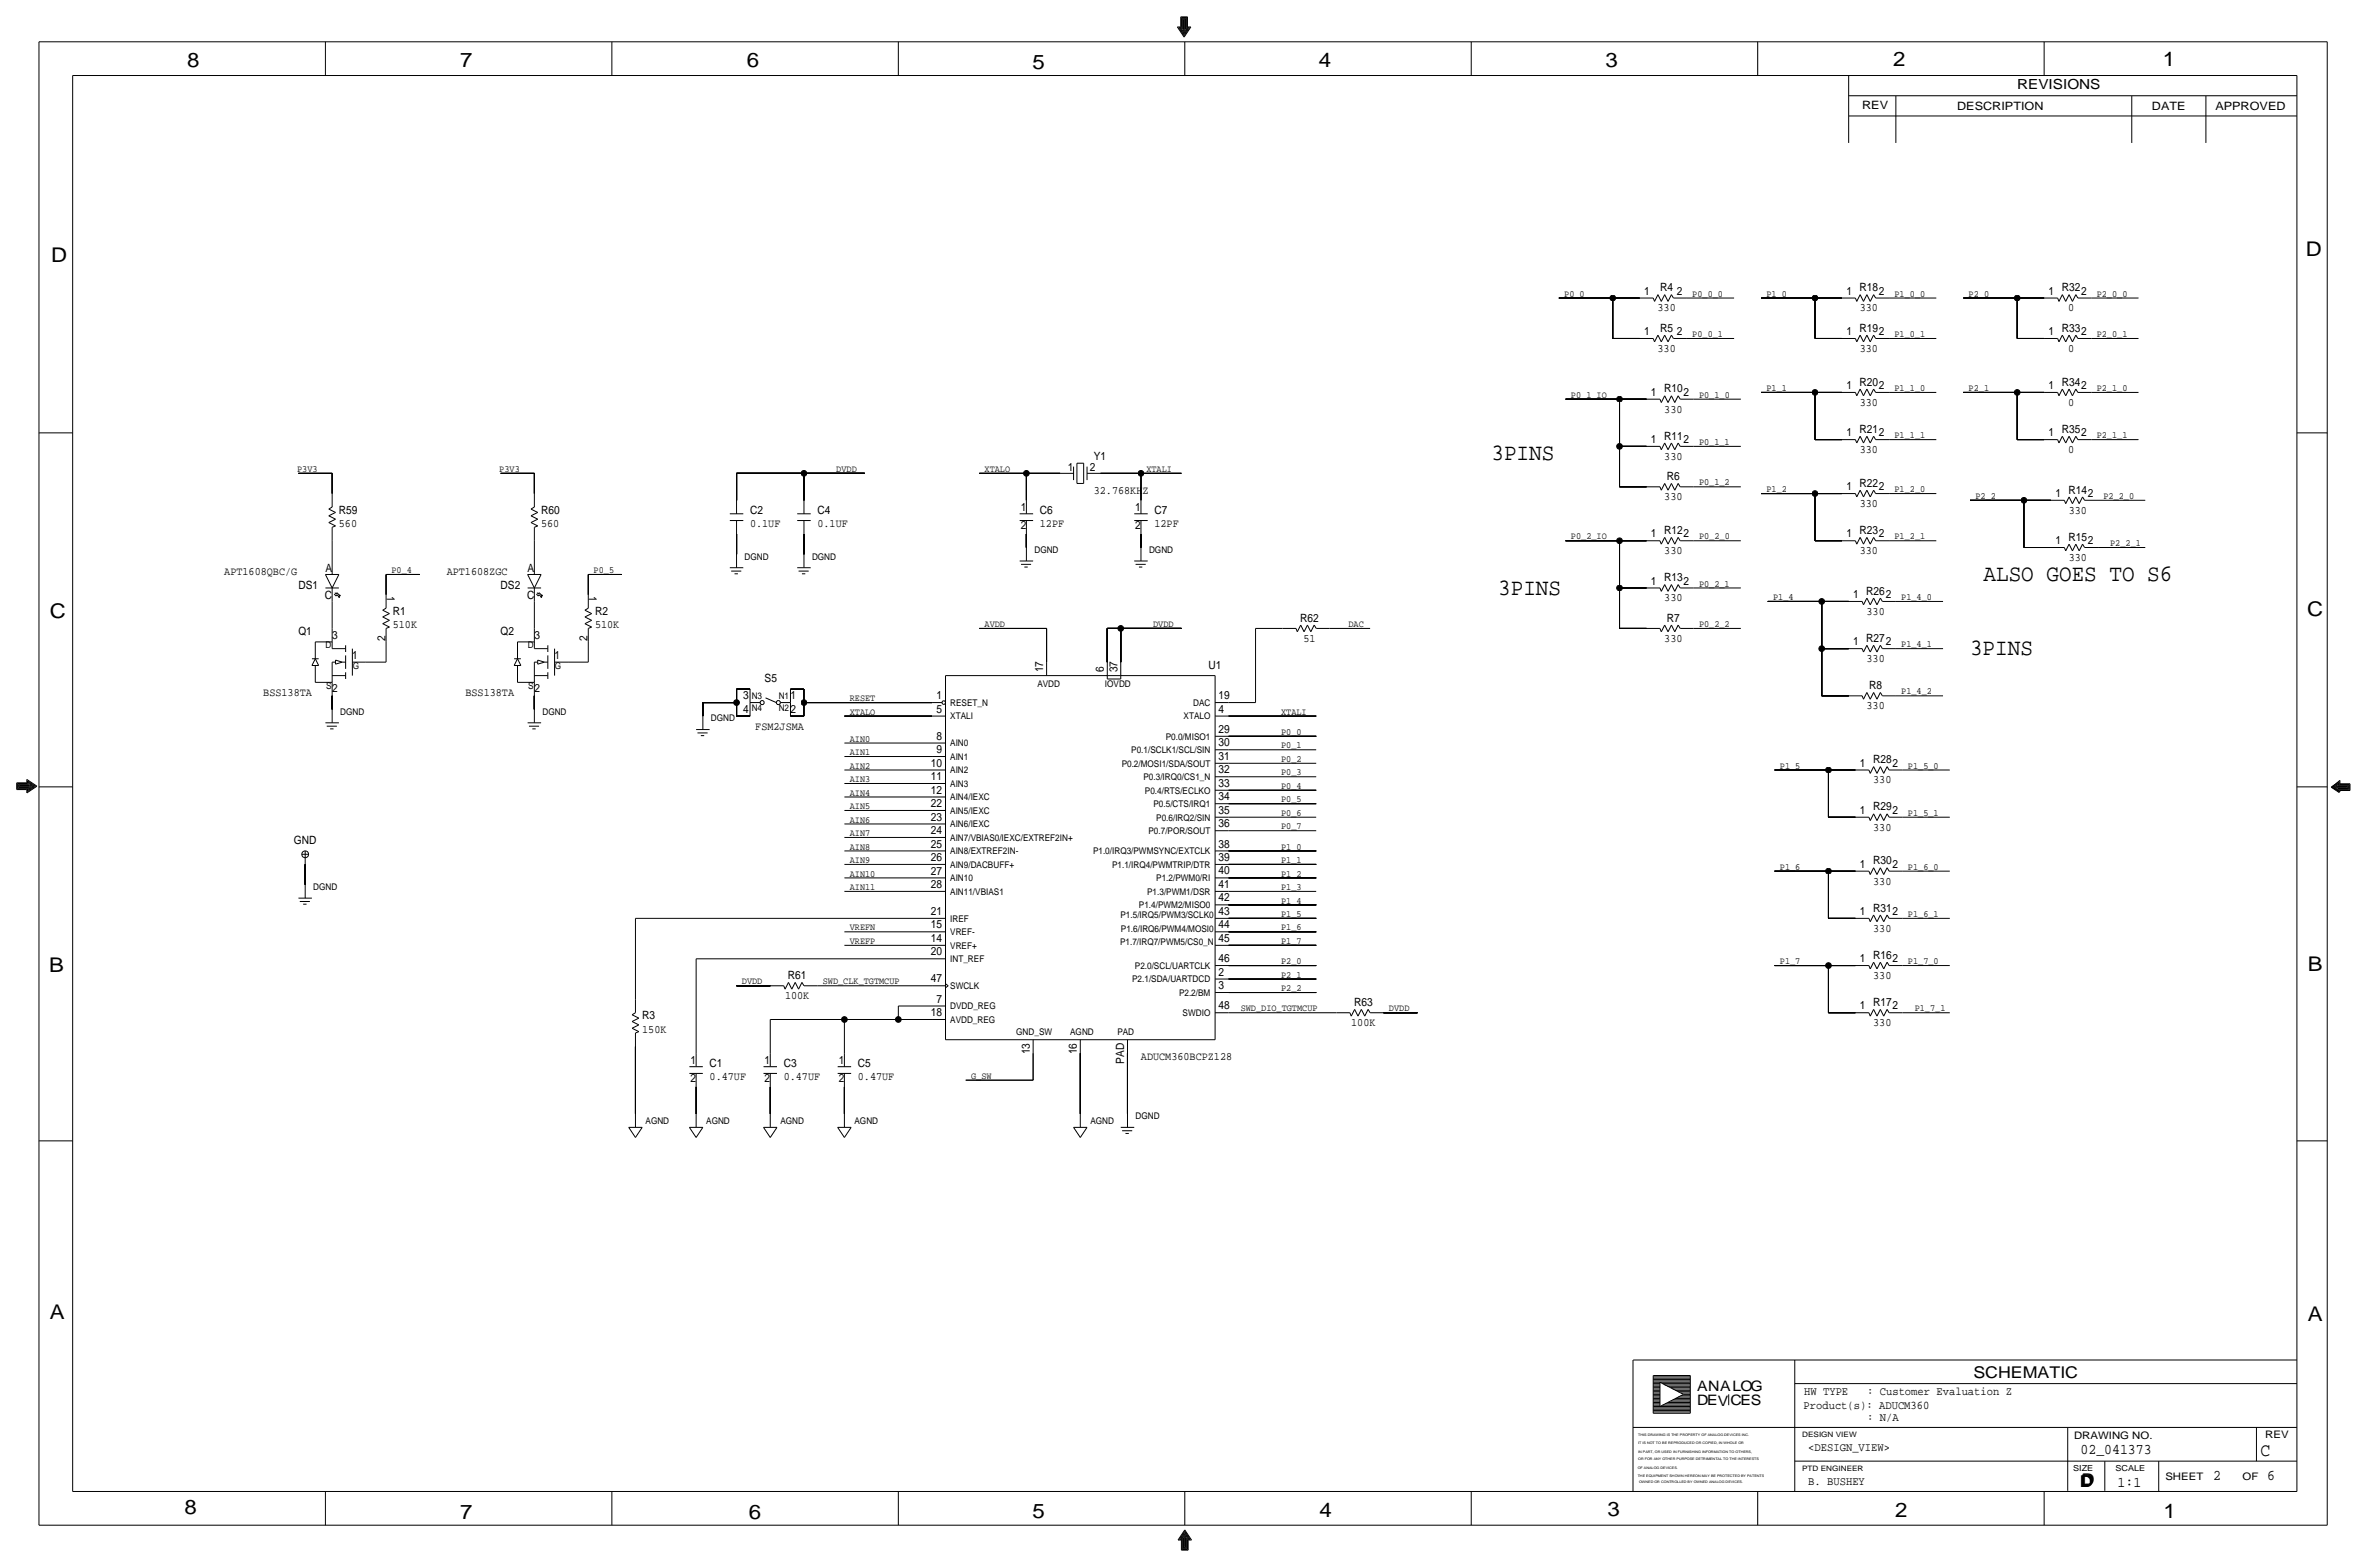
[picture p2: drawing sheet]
<svg xmlns="http://www.w3.org/2000/svg" width="892mm" height="590mm" viewBox="0 0 892 590" stroke-linecap="round" stroke-linejoin="round" font-family="sans-serif">
<defs><g id="words">
<g font-size="8.9">
<text x="562.1" y="173.2">3PINS</text>
<text x="747.5" y="219">ALSO GOES TO S6</text>
<text x="564.6" y="224">3PINS</text>
<text x="742.4" y="246.9">3PINS</text>
</g>
<g font-size="7.6">
<text x="70.6" y="25.4">8</text>
<text x="173.4" y="25.4">7</text>
<text x="281.4" y="25.1">6</text>
<text x="389.1" y="26.2">5</text>
<text x="497" y="25.4">4</text>
<text x="605" y="25.1">3</text>
<text x="713.4" y="24.9">2</text>
<text x="815" y="24.9">1</text>
<text x="19.3" y="98.8">D</text>
<text x="868.9" y="96.5">D</text>
<text x="18.8" y="232.7">C</text>
<text x="869.4" y="232.1">C</text>
<text x="869.6" y="365.8">B</text>
<text x="18.5" y="366">B</text>
<text x="18.8" y="496.8">A</text>
<text x="869.6" y="497.6">A</text>
<text x="69.6" y="570.5">8</text>
<text x="173.4" y="572.3">7</text>
<text x="282.2" y="572.3">6</text>
<text x="389.1" y="571.7">5</text>
<text x="497.3" y="571.5">4</text>
<text x="605.7" y="571.2">3</text>
<text x="714.2" y="571.5">2</text>
<text x="815.3" y="572">1</text>
</g>
<text font-size="7" x="851.9" y="548.4">C</text>
<g font-size="6.1">
<text x="743.7" y="518.9">SCHEMATIC</text>
<text x="783.8" y="560.3">D</text>
<text x="784.3" y="559.8">D</text>
</g>
<g font-size="5.6">
<text x="784" y="547.9">02_041373</text>
<text x="834.1" y="557.5">2</text>
<text x="854.4" y="557.5">6</text>
<text x="798" y="560.1">1:1</text>
</g>
<g font-size="5.4">
<text x="639.5" y="524.2">ANALOG</text>
<text x="639.5" y="529.3">DEV</text>
<text x="652.1" y="529.3">CES</text>
</g>
<text font-size="5.2" x="760.2" y="33.5">REVISIONS</text>
<g font-size="4.4">
<text x="679.9" y="525.5">HW TYPE</text>
<text x="703.6" y="525.5">: Customer Evaluation Z</text>
<text x="679.7" y="530.9">Product(s): ADUCM360</text>
<text x="703.6" y="535.2">: N/A</text>
<text x="681.4" y="546.6">&lt;DESIGN_VIEW&gt;</text>
<text x="681.4" y="559.3">B. BUSHEY</text>
</g>
<g font-size="4.3">
<text x="701.8" y="41.1">REV</text>
<text x="737.6" y="41.4">DESCRIPTION</text>
<text x="811" y="41.4">DATE</text>
<text x="834.8" y="41.4">APPROVED</text>
<text x="619.6" y="111">1</text>
<text x="625.6" y="109.7">R4</text>
<text x="631.9" y="111">2</text>
<text x="695.8" y="111">1</text>
<text x="700.8" y="109.7">R18</text>
<text x="708.1" y="111">2</text>
<text x="772" y="111">1</text>
<text x="777" y="109.7">R32</text>
<text x="784.3" y="111">2</text>
<text x="624.7" y="117.3">330</text>
<text x="700.8" y="117.3">330</text>
<text x="779.3" y="117.3">0</text>
<text x="625.6" y="125">R5</text>
<text x="700.8" y="125">R19</text>
<text x="777" y="125">R33</text>
<text x="619.6" y="126.2">1</text>
<text x="631.9" y="126.2">2</text>
<text x="695.8" y="126.2">1</text>
<text x="708.1" y="126.2">2</text>
<text x="772" y="126.2">1</text>
<text x="784.3" y="126.2">2</text>
<text x="624.7" y="132.6">330</text>
<text x="700.8" y="132.6">330</text>
<text x="779.3" y="132.6">0</text>
<text x="622.2" y="149.1">1</text>
<text x="627.1" y="147.8">R10</text>
<text x="634.4" y="149.1">2</text>
<text x="695.8" y="146.6">1</text>
<text x="700.8" y="145.3">R20</text>
<text x="708.1" y="146.6">2</text>
<text x="772" y="146.6">1</text>
<text x="777" y="145.3">R34</text>
<text x="784.3" y="146.6">2</text>
<text x="627.2" y="155.4">330</text>
<text x="700.8" y="152.9">330</text>
<text x="779.3" y="152.9">0</text>
<text x="622.2" y="166.9">1</text>
<text x="627.1" y="165.6">R11</text>
<text x="634.4" y="166.9">2</text>
<text x="695.8" y="164.3">1</text>
<text x="700.8" y="163.1">R21</text>
<text x="708.1" y="164.3">2</text>
<text x="772" y="164.3">1</text>
<text x="777" y="163.1">R35</text>
<text x="784.3" y="164.3">2</text>
<text x="412.2" y="173.2">Y1</text>
<text x="627.2" y="173.2">330</text>
<text x="700.8" y="170.7">330</text>
<text x="779.3" y="170.7">0</text>
<text x="402.4" y="177.3">1</text>
<text x="410.7" y="177.3">2</text>
<text x="412.2" y="185.9">32.768KHZ</text>
<text x="628.2" y="180.8">R6</text>
<text x="695.8" y="184.7">1</text>
<text x="700.8" y="183.4">R22</text>
<text x="708.1" y="184.7">2</text>
<text x="779.5" y="185.9">R14</text>
<text x="627.2" y="188.5">330</text>
<text x="700.8" y="191">330</text>
<text x="774.6" y="187.2">1</text>
<text x="786.8" y="187.2">2</text>
<text x="127.7" y="193.5">R59</text>
<text x="203.9" y="193.5">R60</text>
<text x="282.7" y="193.5">C2</text>
<text x="308.1" y="193.5">C4</text>
<text x="384.7" y="192.5">1</text>
<text x="391.9" y="193.5">C6</text>
<text x="427.8" y="192.5">1</text>
<text x="435.1" y="193.5">C7</text>
<text x="779.6" y="193.5">330</text>
<text x="127.7" y="198.6">560</text>
<text x="203.9" y="198.6">560</text>
<text x="282.7" y="198.6">0.1UF</text>
<text x="308" y="198.6">0.1UF</text>
<text x="384.7" y="199.4">2</text>
<text x="391.9" y="198.6">12PF</text>
<text x="427.8" y="199.4">2</text>
<text x="435.1" y="198.6">12PF</text>
<text x="622.1" y="202.4">1</text>
<text x="627.1" y="201.2">R12</text>
<text x="634.4" y="202.4">2</text>
<text x="695.8" y="202.4">1</text>
<text x="700.8" y="201.2">R23</text>
<text x="708.1" y="202.4">2</text>
<text x="779.5" y="203.7">R15</text>
<text x="627.2" y="208.8">330</text>
<text x="700.8" y="208.8">330</text>
<text x="774.6" y="205">1</text>
<text x="786.8" y="205">2</text>
<text x="122.6" y="215.5">A</text>
<text x="198.8" y="215.5">A</text>
<text x="779.6" y="211.3">330</text>
<text x="84.5" y="216.8">APT1608QBC/G</text>
<text x="112.5" y="221.8">DS1</text>
<text x="168.3" y="216.8">APT1608ZGC</text>
<text x="188.7" y="221.8">DS2</text>
<text x="622.1" y="220.2">1</text>
<text x="627.1" y="218.9">R13</text>
<text x="634.4" y="220.2">2</text>
<text x="122.4" y="225.6">C</text>
<text x="145.7" y="224.4" transform="rotate(90 145.7 224.4)">1</text>
<text x="198.6" y="225.7">C</text>
<text x="221.9" y="224.4" transform="rotate(90 221.9 224.4)">1</text>
<text x="627.2" y="226.6">330</text>
<text x="698.4" y="225.3">1</text>
<text x="703.3" y="224">R26</text>
<text x="710.6" y="225.3">2</text>
<text x="148" y="231.6">R1</text>
<text x="224.2" y="231.6">R2</text>
<text x="703.4" y="231.6">330</text>
<text x="112.5" y="239.3">Q1</text>
<text x="148" y="236.7">510K</text>
<text x="188.7" y="239.3">Q2</text>
<text x="224.2" y="236.7">510K</text>
<text x="490" y="234.2">R62</text>
<text x="628.2" y="234.2">R7</text>
<text x="125.2" y="240.8">3</text>
<text x="145.2" y="241.4" transform="rotate(-90 145.2 241.4)">2</text>
<text x="201.4" y="240.8">3</text>
<text x="221.4" y="241.4" transform="rotate(-90 221.4 241.4)">2</text>
<text x="491.2" y="241.8">51</text>
<text x="627.2" y="241.8">330</text>
<text x="698.4" y="243.1">1</text>
<text x="703.3" y="241.8">R27</text>
<text x="710.6" y="243.1">2</text>
<text x="132.7" y="248.4">1</text>
<text x="208.9" y="248.4">1</text>
<text x="455.4" y="252">U1</text>
<text x="703.4" y="249.4">330</text>
<text x="288.1" y="257">S5</text>
<text x="393.1" y="253.2" transform="rotate(-90 393.1 253.2)">17</text>
<text x="416" y="253.2" transform="rotate(-90 416 253.2)">6</text>
<text x="421.1" y="253.2" transform="rotate(-90 421.1 253.2)">37</text>
<text x="99.2" y="262.1">BSS138TA</text>
<text x="125.2" y="260.6">2</text>
<text x="175.4" y="262.1">BSS138TA</text>
<text x="201.4" y="260.6">2</text>
<text x="280" y="263.4">3</text>
<text x="297.9" y="263.4">1</text>
<text x="352.9" y="263.4">1</text>
<text x="459.2" y="263.4">19</text>
<text x="704.4" y="259.6">R8</text>
<text x="280" y="268.5">4</text>
<text x="297.9" y="268.5">2</text>
<text x="352.9" y="268.5">5</text>
<text x="459.2" y="268.5">4</text>
<text x="703.4" y="267.2">330</text>
<text x="284.6" y="274.8">FSM2JSMA</text>
<text x="352.9" y="278.6">8</text>
<text x="459.2" y="276.1">29</text>
<text x="459.2" y="281.2">30</text>
<text x="352.9" y="283.7">9</text>
<text x="459.2" y="286.3">31</text>
<text x="705.9" y="287.5">R28</text>
<text x="350.8" y="288.8">10</text>
<text x="350.8" y="293.9">11</text>
<text x="459.2" y="291.3">32</text>
<text x="700.9" y="288.8">1</text>
<text x="713.2" y="288.8">2</text>
<text x="350.8" y="299">12</text>
<text x="459.2" y="296.4">33</text>
<text x="705.9" y="295.1">330</text>
<text x="350.8" y="304">22</text>
<text x="459.2" y="301.5">34</text>
<text x="705.9" y="305.3">R29</text>
<text x="350.8" y="309.1">23</text>
<text x="459.2" y="311.7">36</text>
<text x="459.2" y="306.6">35</text>
<text x="700.9" y="306.6">1</text>
<text x="713.2" y="306.6">2</text>
<text x="350.8" y="314.2">24</text>
<text x="705.9" y="312.9">330</text>
<text x="110.8" y="318">GND</text>
<text x="350.8" y="319.3">25</text>
<text x="459.2" y="319.3">38</text>
<text x="350.8" y="329.4">27</text>
<text x="350.8" y="324.4">26</text>
<text x="459.2" y="324.3">39</text>
<text x="459.2" y="329.4">40</text>
<text x="700.9" y="326.9">1</text>
<text x="705.9" y="325.6">R30</text>
<text x="713.2" y="326.9">2</text>
<text x="350.8" y="334.5">28</text>
<text x="459.2" y="334.5">41</text>
<text x="705.9" y="333.2">330</text>
<text x="459.2" y="339.6">42</text>
<text x="350.8" y="344.7">21</text>
<text x="459.2" y="344.7">43</text>
<text x="700.9" y="344.7">1</text>
<text x="705.9" y="343.4">R31</text>
<text x="713.2" y="344.7">2</text>
<text x="350.8" y="349.8">15</text>
<text x="459.2" y="349.7">44</text>
<text x="705.9" y="351">330</text>
<text x="350.8" y="359.9">20</text>
<text x="350.8" y="354.8">14</text>
<text x="459.2" y="354.8">45</text>
<text x="459.2" y="362.4">46</text>
<text x="700.9" y="362.5">1</text>
<text x="705.9" y="361.2">R16</text>
<text x="713.2" y="362.5">2</text>
<text x="296.9" y="368.8">R61</text>
<text x="350.8" y="370.1">47</text>
<text x="459.2" y="367.5">2</text>
<text x="705.9" y="368.8">330</text>
<text x="295.8" y="376.4">100K</text>
<text x="352.9" y="377.7">7</text>
<text x="459.2" y="372.6">3</text>
<text x="350.8" y="382.8">18</text>
<text x="459.2" y="380.2">48</text>
<text x="510.3" y="379">R63</text>
<text x="700.9" y="380.2">1</text>
<text x="705.9" y="379">R17</text>
<text x="713.2" y="380.2">2</text>
<text x="242" y="389.1">150K</text>
<text x="242" y="384">R3</text>
<text x="509.2" y="386.6">100K</text>
<text x="705.9" y="386.6">330</text>
<text x="260.2" y="400.8">1</text>
<text x="267.4" y="401.8">C1</text>
<text x="288.1" y="400.8">1</text>
<text x="295.4" y="401.8">C3</text>
<text x="316.1" y="400.8">1</text>
<text x="323.3" y="401.8">C5</text>
<text x="388.1" y="397.2" transform="rotate(-90 388.1 397.2)">13</text>
<text x="405.8" y="397.2" transform="rotate(-90 405.8 397.2)">16</text>
<text x="423.6" y="400.8" transform="rotate(-90 423.6 400.8)">PAD</text>
<text x="430" y="399.3">ADUCM360BCPZ128</text>
<text x="260.2" y="407.7">2</text>
<text x="267.4" y="406.9">0.47UF</text>
<text x="288.1" y="407.7">2</text>
<text x="295.4" y="406.9">0.47UF</text>
<text x="316.1" y="407.7">2</text>
<text x="323.3" y="406.9">0.47UF</text>
</g>
<g font-size="3.9">
<text x="781.6" y="542.1">DRAWING NO.</text>
<text x="853.6" y="541.8">REV</text>
<text x="816" y="557.4">SHEET</text>
<text x="845.1" y="557.5">OF</text>
</g>
<g font-size="3.6">
<text x="589.5" y="111.8">P0_0</text>
<text x="637.7" y="111.8">P0_0_0</text>
<text x="665.7" y="111.8">P1_0</text>
<text x="713.9" y="111.8">P1_0_0</text>
<text x="741.9" y="111.8">P2_0</text>
<text x="790.1" y="111.8">P2_0_0</text>
<text x="637.7" y="127">P0_0_1</text>
<text x="713.9" y="127">P1_0_1</text>
<text x="790.1" y="127">P2_0_1</text>
<text x="592" y="149.9">P0_1_IO</text>
<text x="640.3" y="149.9">P0_1_0</text>
<text x="665.7" y="147.3">P1_1</text>
<text x="713.9" y="147.3">P1_1_0</text>
<text x="741.9" y="147.3">P2_1</text>
<text x="790.1" y="147.3">P2_1_0</text>
<text x="640.3" y="167.6">P0_1_1</text>
<text x="713.9" y="165.1">P1_1_1</text>
<text x="790.1" y="165.1">P2_1_1</text>
<text x="112" y="177.8">P3V3</text>
<text x="188.2" y="177.8">P3V3</text>
<text x="315.2" y="177.8">DVDD</text>
<text x="371" y="177.8">XTALO</text>
<text x="432" y="177.8">XTALI</text>
<text x="640.3" y="182.9">P0_1_2</text>
<text x="665.7" y="185.4">P1_2</text>
<text x="713.9" y="185.4">P1_2_0</text>
<text x="744.4" y="188">P2_2</text>
<text x="792.7" y="188">P2_2_0</text>
<text x="592" y="203.2">P0_2_IO</text>
<text x="640.3" y="203.2">P0_2_0</text>
<text x="713.9" y="203.2">P1_2_1</text>
<text x="795.2" y="205.7">P2_2_1</text>
<text x="147.5" y="215.9">P0_4</text>
<text x="223.7" y="215.9">P0_5</text>
<text x="640.3" y="221">P0_2_1</text>
<text x="668.2" y="226.1">P1_4</text>
<text x="716.5" y="226.1">P1_4_0</text>
<text x="371" y="236.2">AVDD</text>
<text x="434.5" y="236.2">DVDD</text>
<text x="508.2" y="236.2">DAC</text>
<text x="640.3" y="236.2">P0_2_2</text>
<text x="716.5" y="243.8">P1_4_1</text>
<text x="716.5" y="261.6">P1_4_2</text>
<text x="320.2" y="269.2">XTALO</text>
<text x="320.2" y="264.2">RESET</text>
<text x="482.8" y="269.2">XTALI</text>
<text x="320.2" y="279.4">AIN0</text>
<text x="482.8" y="281.9">P0_1</text>
<text x="482.8" y="276.9">P0_0</text>
<text x="320.2" y="284.5">AIN1</text>
<text x="482.8" y="287">P0_2</text>
<text x="320.2" y="289.6">AIN2</text>
<text x="482.8" y="292.1">P0_3</text>
<text x="670.8" y="289.6">P1_5</text>
<text x="719" y="289.6">P1_5_0</text>
<text x="320.2" y="299.7">AIN4</text>
<text x="320.2" y="294.6">AIN3</text>
<text x="482.8" y="297.2">P0_4</text>
<text x="320.2" y="304.8">AIN5</text>
<text x="482.8" y="302.3">P0_5</text>
<text x="320.2" y="309.9">AIN6</text>
<text x="482.8" y="307.3">P0_6</text>
<text x="719" y="307.3">P1_5_1</text>
<text x="320.2" y="315">AIN7</text>
<text x="482.8" y="312.4">P0_7</text>
<text x="320.2" y="320">AIN8</text>
<text x="482.8" y="320">P1_0</text>
<text x="320.2" y="325.1">AIN9</text>
<text x="482.8" y="325.1">P1_1</text>
<text x="670.8" y="327.7">P1_6</text>
<text x="719" y="327.7">P1_6_0</text>
<text x="320.2" y="335.3">AIN11</text>
<text x="320.2" y="330.2">AIN10</text>
<text x="482.8" y="335.3">P1_3</text>
<text x="482.8" y="330.2">P1_2</text>
<text x="482.8" y="340.4">P1_4</text>
<text x="482.8" y="345.4">P1_5</text>
<text x="719" y="345.4">P1_6_1</text>
<text x="320.2" y="350.5">VREFN</text>
<text x="482.8" y="350.5">P1_6</text>
<text x="320.2" y="355.6">VREFP</text>
<text x="482.8" y="355.6">P1_7</text>
<text x="482.8" y="363.2">P2_0</text>
<text x="670.8" y="363.2">P1_7</text>
<text x="719" y="363.2">P1_7_0</text>
<text x="279.6" y="370.8">DVDD</text>
<text x="310.1" y="370.8">SWD_CLK_TGTMCUP</text>
<text x="482.8" y="368.3">P2_1</text>
<text x="482.8" y="373.4">P2_2</text>
<text x="467.6" y="381">SWD_DIO_TGTMCUP</text>
<text x="523.4" y="381">DVDD</text>
<text x="721.6" y="381">P1_7_1</text>
<text x="366" y="406.4">G_SW</text>
</g>
<g font-size="3.5">
<text x="389.8" y="208.3">DGND</text>
<text x="433" y="208.3">DGND</text>
<text x="280.6" y="210.8">DGND</text>
<text x="306" y="210.8">DGND</text>
<text x="122.7" y="244.1">D</text>
<text x="198.9" y="244.1">D</text>
<text x="132.9" y="252">G</text>
<text x="209.1" y="252">G</text>
<text x="122.9" y="259.6">S</text>
<text x="199.1" y="259.6">S</text>
<text x="283.3" y="263.1">N3</text>
<text x="293.4" y="263.1">N1</text>
<text x="390.9" y="258.8">AVDD</text>
<text x="416.4" y="258.8">IOVDD</text>
<text x="128.2" y="269.2">DGND</text>
<text x="204.4" y="269.2">DGND</text>
<text x="283.3" y="268">N4</text>
<text x="293.4" y="268">N2</text>
<text x="358.1" y="265.9">RESET_N</text>
<text x="449.6" y="265.9">DAC</text>
<text x="267.9" y="271.8">DGND</text>
<text x="358.1" y="271">XTALI</text>
<text x="446" y="271">XTALO</text>
<text x="358.1" y="281.2">AIN0</text>
<text x="439.3" y="278.6">P0.0/MISO1</text>
<text x="358.1" y="286.3">AIN1</text>
<text x="426.3" y="283.7">P0.1/SCLK1/SCL/SIN</text>
<text x="358.1" y="291.3">AIN2</text>
<text x="422.7" y="288.8">P0.2/MOSI1/SDA/SOUT</text>
<text x="430.9" y="293.9">P0.3/IRQ0/CS1_N</text>
<text x="358.1" y="296.4">AIN3</text>
<text x="431.4" y="299">P0.4/RTS/ECLKO</text>
<text x="358.1" y="301.5">AIN4/IEXC</text>
<text x="434.7" y="304">P0.5/CTS/IRQ1</text>
<text x="358.1" y="311.6">AIN6/IEXC</text>
<text x="358.1" y="306.6">AIN5/IEXC</text>
<text x="435.7" y="309.1">P0.6/IRQ2/SIN</text>
<text x="358.1" y="316.7">AIN7/VBIAS0/IEXC/EXTREF2IN+</text>
<text x="432.8" y="314.2">P0.7/POR/SOUT</text>
<text x="358.1" y="321.8">AIN8/EXTREF2IN-</text>
<text x="411.9" y="321.8">P1.0/IRQ3/PWMSYNC/EXTCLK</text>
<text x="358.1" y="326.9">AIN9/DACBUFF+</text>
<text x="419.1" y="326.9">P1.1/IRQ4/PWMTRIP/DTR</text>
<text x="118.1" y="335.3">DGND</text>
<text x="358.1" y="332">AIN10</text>
<text x="435.7" y="332">P1.2/PWM0/RI</text>
<text x="358.1" y="337.1">AIN11/VBIAS1</text>
<text x="432.3" y="337.1">P1.3/PWM1/DSR</text>
<text x="358.1" y="347.2">IREF</text>
<text x="422.3" y="345.9">P1.5/IRQ5/PWM3/SCLK0</text>
<text x="429.2" y="342.1">P1.4/PWM2/MISO0</text>
<text x="358.1" y="352.3">VREF-</text>
<text x="422.4" y="351">P1.6/IRQ6/PWM4/MOSI0</text>
<text x="358.1" y="357.4">VREF+</text>
<text x="422.1" y="356.1">P1.7/IRQ7/PWM5/CS0_N</text>
<text x="358.1" y="362.5">INT_REF</text>
<text x="427.7" y="365">P2.0/SCL/UARTCLK</text>
<text x="426.7" y="370.1">P2.1/SDA/UARTDCD</text>
<text x="358.1" y="372.6">SWCLK</text>
<text x="444.3" y="375.2">P2.2/BM</text>
<text x="358.1" y="380.2">DVDD_REG</text>
<text x="445.7" y="382.8">SWDIO</text>
<text x="358.1" y="385.3">AVDD_REG</text>
<text x="383" y="389.9">GND_SW</text>
<text x="403.3" y="389.9">AGND</text>
<text x="421.1" y="389.9">PAD</text>
<text x="243.3" y="423.4">AGND</text>
<text x="266.1" y="423.4">AGND</text>
<text x="294.1" y="423.4">AGND</text>
<text x="322" y="423.4">AGND</text>
<text x="410.9" y="423.4">AGND</text>
<text x="427.9" y="421.6">DGND</text>
</g>
<g font-size="3.1">
<text x="781.3" y="554">SIZE</text>
<text x="797.3" y="554">SCALE</text>
</g>
<g font-size="2.8">
<text x="679.1" y="541.3">DESIGN VIEW</text>
<text x="679.1" y="554">PTD ENGINEER</text>
</g>
<g font-size="1.3">
<text x="617.3" y="541.1">THIS DRAWING IS THE PROPERTY OF ANALOG DEVICES INC.</text>
<text x="617.3" y="543.9">IT IS NOT TO BE REPRODUCED OR COPIED, IN WHOLE OR</text>
<text x="617.3" y="547.2">IN PART, OR USED IN FURNISHING INFORMATION TO OTHERS,</text>
<text x="617.3" y="550">OR FOR ANY OTHER PURPOSE DETRIMENTAL TO THE INTERESTS</text>
<text x="617.2" y="553.2">OF ANALOG DEVICES.</text>
<text x="617.2" y="556.3">THE EQUIPMENT SHOWN HEREON MAY BE PROTECTED BY PATENTS</text>
<text x="617.7" y="558.8">OWNED OR CONTROLLED BY OWNED ANALOG DEVICES.</text>
</g>
</g></defs>
<!-- layer: Nets -->
<g fill="none" stroke="#000" stroke-width=".38">
<path d="M587.5 112.3h20.3zM607.8 112.3h10.1zM607.8 112.3v15.2zM635.7 112.3h17.8zM663.7 112.3h20.3zM684 112.3h10.1zM684 112.3v15.2zM711.9 112.3h17.8zM739.9 112.3h20.3zM760.2 112.3v15.2zM760.2 112.3h10.1zM788.1 112.3h17.8z"/>
<path d="M607.8 127.5h10.1zM635.7 127.5h17.8zM684 127.5h10.1zM711.9 127.5h17.8zM760.2 127.5h10.1zM788.1 127.5h17.8zM590 150.4h20.3zM610.3 150.4v17.7zM610.3 150.4h10.2zM638.3 150.4h17.7zM663.7 147.8h20.3zM684 147.8h10.1z"/>
<path d="M684 147.8v17.8zM711.9 147.8h17.8zM739.9 147.8h20.3zM760.2 147.8v17.8zM760.2 147.8h10.1zM788.1 147.8h17.8zM112.5 178.3h12.7zM125.2 178.3v7.6zM188.7 178.3h12.7zM201.4 178.3v7.6zM277.6 178.3v10.2zM277.6 178.3h25.4z"/>
<path d="M303 178.3v10.2zM303 178.3h22.8zM369 178.3h17.8zM386.8 178.3v10.2zM386.8 178.3h12.7zM414.7 178.3h15.3zM430 178.3v10.2zM430 178.3h15.2zM610.3 168.1v15.3zM610.3 168.1h10.2zM638.3 168.1h17.7zM684 165.6h10.1z"/>
<path d="M711.9 165.6h17.8zM760.2 165.6h10.1zM788.1 165.6h17.8zM610.3 183.4h10.2zM638.3 183.4h17.7zM663.7 185.9h20.3zM684 185.9h10.1zM684 185.9v17.8zM711.9 185.9h17.8zM742.4 188.5h20.3zM762.7 188.5h10.2zM762.7 188.5v17.7z"/>
<path d="M790.7 188.5h17.7zM125.2 203.7v7.6zM145.5 216.4v7.6zM145.5 216.4h12.7zM201.4 203.7v7.6zM221.7 216.4v7.6zM221.7 216.4h12.7zM277.6 201.2v7.6zM303 201.2v7.6zM386.8 201.2v5zM430 201.2v5zM590 203.7h20.3z"/>
<path d="M610.3 203.7v17.8zM610.3 203.7h10.2zM638.3 203.7h17.7zM684 203.7h10.1zM711.9 203.7h17.8zM762.7 206.2h10.2zM790.7 206.2h17.7zM125.2 226.6v10.1zM201.4 226.6v10.1zM369 236.7h25.4zM394.4 236.7v12.7zM417.3 236.7v12.7z"/>
<path d="M417.3 236.7h5.1zM422.4 236.7v12.7zM422.4 236.7h22.8zM473.2 236.7v28zM473.2 236.7h10.1zM501.1 236.7h15.2zM610.3 221.5v15.2zM610.3 236.7h10.2zM610.3 221.5h10.2zM638.3 236.7h17.7zM638.3 221.5h17.7zM666.2 226.6h20.3z"/>
<path d="M686.5 226.6v17.7zM686.5 226.6h10.2zM714.5 226.6h17.7zM137.9 249.4h7.6zM145.5 241.8v7.6zM214.1 249.4h7.6zM221.7 241.8v7.6zM277.6 259.6v5.1zM277.6 259.6h5.1zM297.9 259.6h5.1zM303 259.6v5.1zM686.5 244.3v17.8z"/>
<path d="M686.5 244.3h10.2zM714.5 244.3h17.7zM125.2 262.1v5.1zM201.4 262.1v5.1zM264.9 264.7v5zM264.9 264.7h12.7zM277.6 264.7v5zM277.6 269.7h5.1zM297.9 269.7h5.1zM303 264.7v5zM303 264.7h48.2zM318.2 269.7h33z"/>
<path d="M318.2 279.9h33zM463 264.7h10.2zM463 269.7h33zM463 277.4h33zM686.5 262.1h10.2zM714.5 262.1h17.7zM318.2 290.1h33zM318.2 295.1h33zM318.2 285h33zM463 282.4h33zM463 287.5h33zM463 292.6h33z"/>
<path d="M463 297.7h33zM668.7 290.1h20.4zM689.1 290.1v17.7zM689.1 290.1h10.1zM717 290.1h17.8zM318.2 300.2h33zM318.2 310.4h33zM318.2 315.5h33zM318.2 305.3h33zM463 307.8h33zM463 302.8h33zM463 312.9h33z"/>
<path d="M689.1 307.8h10.1zM717 307.8h17.8zM115 325.6v7.6zM318.2 320.5h33zM318.2 335.8h33zM318.2 325.6h33zM318.2 330.7h33zM463 325.6h33zM463 330.7h33zM463 320.5h33zM463 335.8h33zM668.7 328.2h20.4z"/>
<path d="M689.1 328.2v17.7zM689.1 328.2h10.1zM717 328.2h17.8zM239.5 345.9v30.5zM239.5 345.9h111.7zM318.2 356.1h33zM318.2 351h33zM463 345.9h33zM463 356.1h33zM463 351h33zM463 340.9h33zM689.1 345.9h10.1z"/>
<path d="M717 345.9h17.8zM262.3 361.2v35.5zM262.3 361.2h88.9zM277.6 371.3h12.7zM308.1 371.3h43.1zM338.5 379h12.7zM338.5 379v5zM463 363.7h33zM463 373.9h33zM463 368.8h33zM668.7 363.7h20.4zM689.1 363.7v17.8z"/>
<path d="M689.1 363.7h10.1zM717 363.7h17.8zM239.5 394.2v25.4zM290.3 384v12.7zM290.3 384h27.9zM318.2 384v12.7zM318.2 384h20.3zM338.5 384h12.7zM389.3 396.7v10.2zM407.1 396.7v22.9zM424.9 396.7v22.9zM463 381.5h40.6z"/>
<path d="M521.4 381.5h12.7zM689.1 381.5h10.1zM717 381.5h17.8zM262.3 409.4v10.2zM290.3 409.4v10.2zM318.2 409.4v10.2zM363.9 406.9h25.4z"/>
</g>
<g fill="#000" stroke="#000" stroke-width=".38">
<circle cx="607.8" cy="112.3" r="1.07"/>
<circle cx="684" cy="112.3" r="1.07"/>
<circle cx="760.2" cy="112.3" r="1.07"/>
<circle cx="610.3" cy="150.4" r="1.07"/>
<circle cx="684" cy="147.8" r="1.07"/>
<circle cx="760.2" cy="147.8" r="1.07"/>
<circle cx="303" cy="178.3" r="1.07"/>
<circle cx="386.8" cy="178.3" r="1.07"/>
<circle cx="430" cy="178.3" r="1.07"/>
<circle cx="610.3" cy="168.1" r="1.07"/>
<circle cx="684" cy="185.9" r="1.07"/>
<circle cx="762.7" cy="188.5" r="1.07"/>
<circle cx="610.3" cy="203.7" r="1.07"/>
<circle cx="422.4" cy="236.7" r="1.07"/>
<circle cx="610.3" cy="221.5" r="1.07"/>
<circle cx="686.5" cy="226.6" r="1.07"/>
<circle cx="686.5" cy="244.3" r="1.07"/>
<circle cx="277.6" cy="264.7" r="1.07"/>
<circle cx="303" cy="264.7" r="1.07"/>
<circle cx="689.1" cy="290.1" r="1.07"/>
<circle cx="689.1" cy="328.2" r="1.07"/>
<circle cx="689.1" cy="363.7" r="1.07"/>
<circle cx="318.2" cy="384" r="1.07"/>
<circle cx="338.5" cy="384" r="1.07"/>
</g>
<!-- layer: Components -->
<g fill="none" stroke="#000" stroke-width=".38">
<path d="M617.9 112.3h5.1zM623 112.3l.5 1.2zM624.8 111l1.3 2.5zM624.8 111l-1.3 2.5zM627.3 111l1.3 2.5zM627.3 111l-1.2 2.5zM629.9 111l-1.3 2.5zM629.9 111l.7 1.3zM630.6 112.3h5.1zM694.1 112.3h5.1zM699.2 112.3l.5 1.2zM701 111l1.3 2.5z"/>
<path d="M701 111l-1.3 2.5zM703.5 111l1.3 2.5zM703.5 111l-1.2 2.5zM706.1 111l-1.3 2.5zM706.1 111l.7 1.3zM706.8 112.3h5.1zM770.3 112.3h5.1zM775.4 112.3l.5 1.2zM777.2 111l1.3 2.5zM777.2 111l-1.3 2.5zM779.7 111l-1.2 2.5zM779.7 111l1.3 2.5z"/>
<path d="M782.3 111l-1.3 2.5zM782.3 111l.7 1.3zM783 112.3h5.1zM617.9 127.5h5.1zM623 127.5l.5 1.3zM624.8 126.2l1.3 2.6zM624.8 126.2l-1.3 2.6zM627.3 126.2l1.3 2.6zM627.3 126.2l-1.2 2.6zM629.9 126.2l-1.3 2.6zM629.9 126.2l.7 1.3zM630.6 127.5h5.1z"/>
<path d="M694.1 127.5h5.1zM699.2 127.5l.5 1.3zM701 126.2l1.3 2.6zM701 126.2l-1.3 2.6zM703.5 126.2l1.3 2.6zM703.5 126.2l-1.2 2.6zM706.1 126.2l-1.3 2.6zM706.1 126.2l.7 1.3zM706.8 127.5h5.1zM770.3 127.5h5.1zM775.4 127.5l.5 1.3zM777.2 126.2l1.3 2.6z"/>
<path d="M777.2 126.2l-1.3 2.6zM779.7 126.2l-1.2 2.6zM779.7 126.2l1.3 2.6zM782.3 126.2l-1.3 2.6zM782.3 126.2l.7 1.3zM783 127.5h5.1zM620.5 150.4h5.1zM625.6 150.4l.5 1.2zM627.3 149.1l1.3 2.5zM627.3 149.1l-1.2 2.5zM629.9 149.1l-1.3 2.5zM629.9 149.1l1.2 2.5z"/>
<path d="M632.4 149.1l.8 1.3zM632.4 149.1l-1.3 2.5zM633.2 150.4h5.1zM694.1 147.8h5.1zM699.2 147.8l.5 1.3zM701 146.6l1.3 2.5zM701 146.6l-1.3 2.5zM703.5 146.6l1.3 2.5zM703.5 146.6l-1.2 2.5zM706.1 146.6l-1.3 2.5zM706.1 146.6l.7 1.2zM706.8 147.8h5.1z"/>
<path d="M770.3 147.8h5.1zM775.4 147.8l.5 1.3zM777.2 146.6l1.3 2.5zM777.2 146.6l-1.3 2.5zM779.7 146.6l-1.2 2.5zM779.7 146.6l1.3 2.5zM782.3 146.6l-1.3 2.5zM782.3 146.6l.7 1.2zM783 147.8h5.1zM399.5 178.3h5.1zM404.6 175.8v5zM405.8 174.5v7.6z"/>
<path d="M405.8 174.5h2.6zM408.4 174.5v7.6zM409.7 175.8v5zM409.7 178.3h5zM620.5 168.1h5.1zM625.6 168.1l.5 1.3zM627.3 166.9l1.3 2.5zM627.3 166.9l-1.2 2.5zM629.9 166.9l-1.3 2.5zM629.9 166.9l1.2 2.5zM632.4 166.9l.8 1.2zM632.4 166.9l-1.3 2.5z"/>
<path d="M633.2 168.1h5.1zM694.1 165.6h5.1zM699.2 165.6l.5 1.3zM701 164.3l1.3 2.6zM701 164.3l-1.3 2.6zM703.5 164.3l1.3 2.6zM703.5 164.3l-1.2 2.6zM706.1 164.3l-1.3 2.6zM706.1 164.3l.7 1.3zM706.8 165.6h5.1zM770.3 165.6h5.1zM775.4 165.6l.5 1.3z"/>
<path d="M777.2 164.3l1.3 2.6zM777.2 164.3l-1.3 2.6zM779.7 164.3l-1.2 2.6zM779.7 164.3l1.3 2.6zM782.3 164.3l-1.3 2.6zM782.3 164.3l.7 1.3zM783 165.6h5.1zM123.9 191.8l1.3-.8zM123.9 194.3l2.5-1.3zM123.9 196.8l2.5-1.2zM123.9 191.8l2.5 1.2zM123.9 194.3l2.5 1.3z"/>
<path d="M123.9 196.8l2.5 1.3zM125.2 198.6v5.1zM125.2 185.9v5.1zM125.2 198.6l1.2-.5zM200.1 191.8l1.3-.8zM200.1 194.3l2.5-1.3zM200.1 196.8l2.5-1.2zM200.1 191.8l2.5 1.2zM200.1 194.3l2.5 1.3zM200.1 196.8l2.5 1.3zM201.4 198.6v5.1zM201.4 185.9v5.1z"/>
<path d="M201.4 198.6l1.2-.5zM275 193.5h5.1zM275 196.1h5.1zM277.6 196.1v5.1zM277.6 188.5v5zM300.4 193.5h5.1zM300.4 196.1h5.1zM303 196.1v5.1zM303 188.5v5zM384.3 193.5h5zM384.3 196.1h5zM386.8 196.1v5.1z"/>
<path d="M386.8 188.5v5zM405.8 182.1h2.6zM427.4 193.5h5.1zM427.4 196.1h5.1zM430 196.1v5.1zM430 188.5v5zM620.5 183.4h5.1zM625.6 183.4l.5 1.3zM627.3 182.1l1.3 2.6zM627.3 182.1l-1.2 2.6zM629.9 182.1l-1.3 2.6zM629.9 182.1l1.2 2.6z"/>
<path d="M632.4 182.1l.8 1.3zM632.4 182.1l-1.3 2.6zM633.2 183.4h5.1zM694.1 185.9h5.1zM699.2 185.9l.5 1.3zM701 184.7l1.3 2.5zM701 184.7l-1.3 2.5zM703.5 184.7l1.3 2.5zM703.5 184.7l-1.2 2.5zM706.1 184.7l-1.3 2.5zM706.1 184.7l.7 1.2zM706.8 185.9h5.1z"/>
<path d="M772.9 188.5h5.1zM778 188.5l.5 1.2zM779.7 187.2l-1.2 2.5zM779.7 187.2l1.3 2.5zM782.3 187.2l-1.3 2.5zM782.3 187.2l1.2 2.5zM784.8 187.2l-1.3 2.5zM784.8 187.2l.8 1.3zM785.6 188.5h5.1zM122.6 216.4l2.6 5.1zM122.6 216.4h5.1zM125.2 211.3v5.1z"/>
<path d="M127.7 216.4l-2.5 5.1zM198.8 216.4l2.6 5.1zM198.8 216.4h5.1zM201.4 211.3v5.1zM203.9 216.4l-2.5 5.1zM275 213.9h5.1zM275.5 215.1h3.8zM276.8 216.2h1.3zM277.6 208.8v5.1zM300.4 213.9h5.1zM300.9 215.1h3.8zM302.2 216.2h1.3z"/>
<path d="M303 208.8v5.1zM384.3 211.3h5zM384.8 212.6h3.8zM386 213.6h1.3zM386.8 206.2v5.1zM427.4 211.3h5.1zM427.9 212.6h3.8zM429.2 213.6h1.3zM430 206.2v5.1zM620.5 203.7h5.1zM625.6 203.7l.5 1.3zM627.3 202.4l1.3 2.6z"/>
<path d="M627.3 202.4l-1.2 2.6zM629.9 202.4l-1.3 2.6zM629.9 202.4l1.2 2.6zM632.4 202.4l.8 1.3zM632.4 202.4l-1.3 2.6zM633.2 203.7h5.1zM694.1 203.7h5.1zM699.2 203.7l.5 1.3zM701 202.4l1.3 2.6zM701 202.4l-1.3 2.6zM703.5 202.4l1.3 2.6zM703.5 202.4l-1.2 2.6z"/>
<path d="M706.1 202.4l-1.3 2.6zM706.1 202.4l.7 1.3zM706.8 203.7h5.1zM772.9 206.2h5.1zM778 206.2l.5 1.3zM779.7 205l-1.2 2.5zM779.7 205l1.3 2.5zM782.3 205l-1.3 2.5zM782.3 205l1.2 2.5zM784.8 205l-1.3 2.5zM784.8 205l.8 1.2zM785.6 206.2h5.1z"/>
<path d="M122.6 221.5h5.1zM125.2 221.5v5.1zM125.2 236.7v5.1zM125.9 223.8l.8 .7zM126.2 223.3l.5 .5zM126.9 224l-.2 .5zM126.9 223.3l1.3 1.2zM126.9 224l1.1 1zM126.9 223.3l-.2 .5zM127.5 224.8l.5 .2zM127.7 224.5l.3 .5zM127.7 224.3l.5 .2z"/>
<path d="M128 224l.2 .5zM144.2 229.9l1.3-.8zM144.2 232.4l2.6-1.3zM144.2 234.9l2.6-1.2zM144.2 229.9l2.6 1.2zM144.2 232.4l2.6 1.3zM144.2 235l2.6 1.2zM145.5 236.7v5.1zM145.5 224v5.1zM145.5 236.7l1.3-.5zM198.8 221.5h5.1zM201.4 221.5v5.1z"/>
<path d="M201.4 236.7v5.1zM202.1 223.8l.8 .7zM202.4 223.3l.5 .5zM203.1 224l1.1 1zM203.1 223.3l-.2 .5zM203.1 224l-.2 .5zM203.1 223.3l1.3 1.2zM203.7 224.8l.5 .2zM203.9 224.5l.3 .5zM203.9 224.3l.5 .2zM204.2 224l.2 .5zM220.4 229.9l1.3-.8z"/>
<path d="M220.4 232.4l2.6-1.3zM220.4 234.9l2.6-1.2zM220.4 229.9l2.6 1.2zM220.4 232.4l2.6 1.3zM220.4 235l2.6 1.2zM221.7 236.7v5.1zM221.7 224v5.1zM221.7 236.7l1.3-.5zM483.3 236.7h5.1zM488.4 236.7l.5 1.3zM490.2 235.5l-1.3 2.5zM490.2 235.5l1.2 2.5z"/>
<path d="M492.7 235.5l1.3 2.5zM492.7 235.5l-1.3 2.5zM495.2 235.5l.8 1.2zM495.2 235.5l-1.2 2.5zM496 236.7h5.1zM620.5 236.7h5.1zM620.5 221.5h5.1zM625.6 236.7l.5 1.3zM625.6 221.5l.5 1.3zM627.3 235.5l1.3 2.5zM627.3 220.2l1.3 2.6zM627.3 235.5l-1.2 2.5z"/>
<path d="M627.3 220.2l-1.2 2.6zM629.9 235.5l-1.3 2.5zM629.9 220.2l-1.3 2.6zM629.9 235.5l1.2 2.5zM629.9 220.2l1.2 2.6zM632.4 235.5l.8 1.2zM632.4 220.2l.8 1.3zM632.4 235.5l-1.3 2.5zM632.4 220.2l-1.3 2.6zM633.2 236.7h5.1zM633.2 221.5h5.1zM696.7 226.6h5.1z"/>
<path d="M701.8 226.6l.5 1.2zM703.5 225.3l1.3 2.5zM703.5 225.3l-1.2 2.5zM706.1 225.3l-1.3 2.5zM706.1 225.3l1.2 2.5zM708.6 225.3l.8 1.3zM708.6 225.3l-1.3 2.5zM709.4 226.6h5.1zM117.6 248.2h2.5zM117.6 250.7h2.5zM118.8 248.2l-1.2 2.5zM118.8 257h6.4z"/>
<path d="M118.8 241.8h6.4zM118.8 250.7v6.3zM118.8 241.8v6.4zM118.8 248.2l1.3 2.5zM125.2 257v5.1zM125.2 241.8v2.5zM125.2 249.4v7.6zM125.2 254.5h5.1zM125.2 249.4h1.2zM125.2 244.3h5.1zM126.4 248.7l2.6 .7zM126.4 250.2l2.6-.8z"/>
<path d="M126.4 248.7v1.5zM129 249.4h1.3zM130.3 253.2v2.6zM130.3 243.1v2.5zM130.3 246.9v5.1zM132.8 249.4h5.1zM132.8 244.3v10.2zM193.8 248.2h2.5zM193.8 250.7h2.5zM195 257h6.4zM195 241.8h6.4zM195 250.7v6.3z"/>
<path d="M195 241.8v6.4zM195 248.2l1.3 2.5zM195 248.2l-1.2 2.5zM201.4 257v5.1zM201.4 241.8v2.5zM201.4 249.4v7.6zM201.4 254.5h5.1zM201.4 249.4h1.2zM201.4 244.3h5.1zM202.6 248.7l2.6 .7zM202.6 250.2l2.6-.8zM202.6 248.7v1.5z"/>
<path d="M205.2 249.4h1.3zM206.5 253.2v2.6zM206.5 243.1v2.5zM206.5 246.9v5.1zM209 249.4h5.1zM209 244.3v10.2zM282.7 259.6v5.1zM297.9 259.6v5.1zM356.3 254.5h101.6zM356.3 254.5v137.2zM394.4 249.4v5.1zM417.3 249.4v5.1z"/>
<path d="M417.3 255.8h5.1zM417.3 254.5v1.3zM422.4 249.4v5.1zM422.4 254.5v1.3zM457.9 254.5v137.2zM696.7 244.3h5.1zM701.8 244.3l.5 1.3zM703.5 243.1l1.3 2.5zM703.5 243.1l-1.2 2.5zM706.1 243.1l-1.3 2.5zM706.1 243.1l1.2 2.5zM708.6 243.1l.8 1.2z"/>
<path d="M708.6 243.1l-1.3 2.5zM709.4 244.3h5.1zM122.6 272.3h5.1zM123.1 273.6h3.8zM124.4 274.6h1.3zM125.2 267.2v5.1zM198.8 272.3h5.1zM199.3 273.6h3.8zM200.6 274.6h1.3zM201.4 267.2v5.1zM262.3 274.8h5.1zM262.8 276.1h3.8z"/>
<path d="M264.1 277.1h1.3zM264.9 269.7v5.1zM282.7 264.7v5zM282.7 264.7h3.8zM288.5 262.9l4.1 1.8zM294.1 264.7h3.8zM297.9 264.7v5zM351.2 279.9h5.1zM351.2 269.7h5.1zM351.2 264.7h3.8zM457.9 277.4h5.1zM457.9 264.7h5.1z"/>
<path d="M457.9 269.7h5.1zM696.7 262.1h5.1zM701.8 262.1l.5 1.3zM703.5 260.9l1.3 2.5zM703.5 260.9l-1.2 2.5zM706.1 260.9l-1.3 2.5zM706.1 260.9l1.2 2.5zM708.6 260.9l.8 1.2zM708.6 260.9l-1.3 2.5zM709.4 262.1h5.1zM351.2 295.1h5.1zM351.2 290.1h5.1z"/>
<path d="M351.2 285h5.1zM457.9 297.7h5.1zM457.9 292.6h5.1zM457.9 287.5h5.1zM457.9 282.4h5.1zM699.2 290.1h5.1zM704.3 290.1l.5 1.2zM706.1 288.8l-1.3 2.5zM706.1 288.8l1.2 2.5zM708.6 288.8l1.3 2.5zM708.6 288.8l-1.3 2.5zM711.1 288.8l.8 1.3z"/>
<path d="M711.1 288.8l-1.2 2.5zM711.9 290.1h5.1zM351.2 315.5h5.1zM351.2 310.4h5.1zM351.2 305.3h5.1zM351.2 300.2h5.1zM457.9 312.9h5.1zM457.9 307.8h5.1zM457.9 302.8h5.1zM699.2 307.8h5.1zM704.3 307.8l.5 1.3zM706.1 306.6l-1.3 2.5z"/>
<path d="M706.1 306.6l1.2 2.5zM708.6 306.6l1.3 2.5zM708.6 306.6l-1.3 2.5zM711.1 306.6l.8 1.2zM711.1 306.6l-1.2 2.5zM711.9 307.8h5.1zM112.5 338.3h5.1zM113 339.6h3.8zM113.7 321.8h2.6zM115 333.2v5.1zM115 323.1v2.5zM115 320.5v2.6z"/>
<path d="M351.2 335.8h5.1zM351.2 330.7h5.1zM351.2 325.6h5.1zM351.2 320.5h5.1zM457.9 335.8h5.1zM457.9 330.7h5.1zM457.9 325.6h5.1zM457.9 320.5h5.1zM699.2 328.2h5.1zM704.3 328.2l.5 1.2zM706.1 326.9l-1.3 2.5zM706.1 326.9l1.2 2.5z"/>
<path d="M708.6 326.9l1.3 2.5zM708.6 326.9l-1.3 2.5zM711.1 326.9l.8 1.3zM711.1 326.9l-1.2 2.5zM711.9 328.2h5.1zM114.2 340.6h1.3zM351.2 345.9h5.1zM351.2 351h5.1zM351.2 356.1h5.1zM457.9 356.1h5.1zM457.9 351h5.1zM457.9 345.9h5.1z"/>
<path d="M457.9 340.9h5.1zM699.2 345.9h5.1zM704.3 345.9l.5 1.3zM706.1 344.7l-1.3 2.5zM706.1 344.7l1.2 2.5zM708.6 344.7l1.3 2.5zM708.6 344.7l-1.3 2.5zM711.1 344.7l.8 1.2zM711.1 344.7l-1.2 2.5zM711.9 345.9h5.1zM239.5 376.4v5.1zM290.3 371.3h5.1z"/>
<path d="M295.4 371.3l.5 1.3zM297.1 370.1l1.3 2.5zM297.1 370.1l-1.2 2.5zM299.7 370.1l1.2 2.5zM299.7 370.1l-1.3 2.5zM302.2 370.1l.8 1.2zM302.2 370.1l-1.3 2.5zM303 371.3h5.1zM351.2 371.3h5.1zM351.2 361.2h5.1zM351.2 379h5.1zM356.3 372.1l1-.8z"/>
<path d="M356.3 370.6l1 .7zM457.9 363.7h5.1zM457.9 373.9h5.1zM457.9 368.8h5.1zM699.2 363.7h5.1zM704.3 363.7l.5 1.3zM706.1 362.5l-1.3 2.5zM706.1 362.5l1.2 2.5zM708.6 362.5l1.3 2.5zM708.6 362.5l-1.3 2.5zM711.1 362.5l.8 1.2zM711.1 362.5l-1.2 2.5z"/>
<path d="M711.9 363.7h5.1zM238.2 382.3l1.3-.8zM238.2 384.8l2.5-1.3zM238.2 387.3l2.5-1.2zM238.2 382.3l2.5 1.2zM238.2 384.8l2.5 1.3zM238.2 387.4l2.5 1.2zM239.5 389.1v5.1zM239.5 389.1l1.2-.5zM262.3 396.7v5.1zM290.3 396.7v5.1zM318.2 396.7v5.1z"/>
<path d="M351.2 384h5.1zM356.3 391.7h101.6zM389.3 391.7v5zM407.1 391.7v5zM424.9 391.7v5zM457.9 381.5h5.1zM503.6 381.5h5.1zM508.7 381.5l.5 1.3zM510.5 380.2l1.3 2.6zM510.5 380.2l-1.3 2.6zM513 380.2l1.3 2.6zM513 380.2l-1.2 2.6z"/>
<path d="M515.6 380.2l-1.3 2.6zM515.6 380.2l.7 1.3zM516.3 381.5h5.1zM699.2 381.5h5.1zM704.3 381.5l.5 1.3zM706.1 380.2l-1.3 2.6zM706.1 380.2l1.2 2.6zM708.6 380.2l1.3 2.6zM708.6 380.2l-1.3 2.6zM711.1 380.2l.8 1.3zM711.1 380.2l-1.2 2.6zM711.9 381.5h5.1z"/>
<path d="M239.5 419.6v5zM259.8 401.8h5.1zM259.8 404.4h5.1zM262.3 404.4v5zM262.3 419.6v5zM287.7 401.8h5.1zM287.7 404.4h5.1zM290.3 419.6v5zM290.3 404.4v5zM315.7 401.8h5.1zM315.7 404.4h5.1zM318.2 404.4v5z"/>
<path d="M318.2 419.6v5zM407.1 419.6v5zM424.9 419.6v5.1zM236.9 424.7l2.6 3.8zM236.9 424.7h5.1zM242 424.7l-2.5 3.8zM259.8 424.7h5.1zM259.8 424.7l2.5 3.8zM264.9 424.7l-2.6 3.8zM287.7 424.7l2.6 3.8zM287.7 424.7h5.1zM292.8 424.7l-2.5 3.8z"/>
<path d="M315.7 424.7l2.5 3.8zM315.7 424.7h5.1zM320.8 424.7l-2.6 3.8zM404.6 424.7h5.1zM404.6 424.7l2.5 3.8zM409.7 424.7l-2.6 3.8zM422.4 424.7h5zM422.9 426h3.8zM424.1 427h1.3z"/>
<circle cx="287.2" cy="264.7" r=".77"/>
<circle cx="293.3" cy="264.7" r=".77"/>
<circle cx="355.7" cy="264.7" r=".67"/>
<circle cx="115" cy="321.8" r="1.28"/>
</g>
<!-- layer: Page Border and Title Block -->
<g fill="none" stroke="#000" stroke-width=".38">
<path d="M14.7 15.7v558.8zM14.7 15.7h862.3zM122.6 15.7v12.7zM230.6 15.7v12.7zM338.5 15.7v12.7zM443.7 10.2h1.3zM443.7 10.2l2.5 3.8zM444.2 10.4h1zM444.2 10.4l2 3.1zM444.7 10.7l1.5 2.3zM444.7 10.7h.8zM445 6.4h2.5z"/>
<path d="M445 6.4v3.8zM445.2 6.6v3.8zM445.2 6.6h2zM445.2 10.9h.5zM445.2 10.9l1 1.5zM445.5 6.9v3.8zM445.5 6.9h1.5zM445.7 11.2l.5 .7zM445.7 11.2h.3zM445.7 7.1v3.8zM445.7 7.1h1zM446 7.4v3.8z"/>
<path d="M446 7.4h.5zM446.2 7.6v4.1zM446.5 11.2h.2zM446.5 7.4v3.8zM446.5 15.7v12.7zM446.7 10.9h.5zM446.7 11.2l-.5 .7zM446.7 7.1v3.8zM447 10.7h.8zM447 6.9v3.8zM447.2 10.4h1.1zM447.2 6.6v3.8z"/>
<path d="M447.2 10.9l-1 1.5zM447.5 10.2h1.3zM447.5 6.4v3.8zM447.8 10.7l-1.6 2.3zM448.3 10.4l-2.1 3.1zM448.8 10.2l-2.6 3.8zM554.4 15.7v12.7zM662.4 15.7v12.7zM770.3 15.7v12.7zM877 15.7v558.8zM27.4 28.4h838.2zM27.4 28.4v533.4z"/>
<path d="M696.7 36.1h168.9zM696.7 28.4v25.4zM714.5 36.1v17.7zM803.4 36.1v17.7zM831.3 36.1v17.7zM865.6 28.4v533.4zM696.7 43.7h168.9zM14.7 163.1h12.7zM865.6 163.1h11.4zM6.3 294.9h3.8zM6.3 294.9v2.5zM6.3 297.4h3.8z"/>
<path d="M6.6 297.2h3.8zM6.6 295.1v2.1zM6.6 295.1h3.8zM6.8 295.4v1.5zM6.8 295.4h3.8zM6.8 296.9h3.8zM7.1 296.7h3.8zM7.1 295.7v1zM7.1 295.7h3.8zM7.3 296.4h3.8zM7.3 295.9v.5zM7.3 295.9h3.8z"/>
<path d="M7.6 296.2h4zM10.1 297.4v1.3zM10.1 298.7l3.8-2.5zM10.1 293.6v1.3zM10.1 293.6l3.8 2.6zM10.4 298.2l3-2zM10.4 297.2v1zM10.4 294.1v1zM10.4 294.1l3 2.1zM10.6 297.7l2.3-1.5zM10.6 296.9v.8zM10.6 294.6v.8z"/>
<path d="M10.6 294.6l2.3 1.6zM10.9 295.1v.6zM10.9 295.1l1.5 1.1zM10.9 296.7v.5zM10.9 297.2l1.5-1zM11.1 296.7l.8-.5zM11.1 295.7v.2zM11.1 295.7l.8 .5zM11.1 296.4v.3zM14.7 296.4h12.7zM865.6 296.4h11.4zM878.5 296.5l3-2z"/>
<path d="M878.5 296.5l3 2.1zM878.7 296.5l3.1-2.5zM878.7 296.5l3.1 1.8zM879 296.5l2.3 1.5zM879 296.5l2.3-1.5zM879.5 296.5l1.5-1zM879.5 296.5l1.5 1zM880 296.5l.8-.5zM880 296.5l.8 .5zM880.3 296.5h4zM880.8 296.8h3.8zM880.8 296.3h3.8z"/>
<path d="M880.8 296v.3zM880.8 296.8v.2zM881 297h3.8zM881 296h3.8zM881 295.5v.5zM881 297v.5zM881.3 295.8h3.8zM881.3 295v.8zM881.3 297.3v.7zM881.3 297.3h3.8zM881.5 295.5h3.8zM881.5 294.5v1z"/>
<path d="M881.5 297.5v1.1zM881.5 297.5h3.8zM881.8 297.8h3.8zM881.8 297.8v.5zM881.8 294v1.2zM881.8 295.2h3.8zM884.6 296.3v.5zM884.8 296v1zM885.1 295.8v1.5zM885.3 295.5v2zM885.6 295.2v2.6zM14.7 429.8h12.7z"/>
<path d="M865.6 429.8h11.4zM615.4 512.3v49.5zM615.4 512.3h250.2zM623 518.2h14zM623 518.7h14zM623 519.7h14zM623 519.2h14zM623 518.2v14.2zM637 518.2v14.2zM676.4 512.3v49.5zM615.4 537.7h250.2zM623 528.3h2.6z"/>
<path d="M623 529.3h2.6zM623 529.8h14zM623 520.7h14zM623 532.4h14zM623 531.9h14zM623 531.4h14zM623 530.4h14zM623 530.9h14zM623 526.3h2.6zM623 525.3h2.6zM623 527.3h2.6zM623 525.8h2.6z"/>
<path d="M623 527.8h2.6zM623 528.8h2.6zM623 526.8h2.6zM623 523.2h2.6zM623 524.8h2.6zM623 523.7h2.6zM623 522.7h2.6zM623 524.3h2.6zM623 521.7h2.6zM623 521.2h2.6zM623 522.2h2.6zM623 520.2h14z"/>
<path d="M625.6 529.8l8.8-4.5zM625.6 520.7v9.1zM625.6 520.7l8.8 4.6zM626.6 529.3h10.4zM626.6 521.2h10.4zM627.3 521.7h9.7zM627.6 528.8h9.4zM628.3 522.2h8.7zM628.6 528.3h8.4zM629.6 527.8h7.4zM629.6 522.7h7.4zM630.4 527.3h6.6z"/>
<path d="M630.4 523.2h6.6zM631.4 523.7h5.6zM631.4 526.8h5.6zM632.4 526.3h4.6zM632.4 524.3h4.6zM633.4 525.8h3.6zM633.4 524.8h3.6zM634.4 525.3h2.6zM651.5 525.3v4zM676.4 521.2h189.2zM779.2 537.7v23.9zM850.3 537.7v12.7z"/>
<path d="M676.4 550.4h189.2zM793.2 550.4v11.2zM813.5 550.4v11.4zM14.7 574.5h862.3zM27.4 561.8h838.2zM122.6 561.8v12.7zM230.6 561.8v12.7zM338.5 561.8v12.7zM444.4 579.9h1.1zM445 579.6h.7zM445.5 579.9v3.8zM445.5 579.4h.5z"/>
<path d="M445.7 579.6v3.8zM446 579.1h.2zM446 579.4v3.8zM446.2 579.1v3.8zM446.5 576.8l-2.1 3.1zM446.5 577.9l-1 1.5zM446.5 561.8v12.7zM446.5 576.3l-2.6 3.8zM446.5 576.8l2 3.1zM446.5 577.3l1.5 2.3zM446.5 578.6v4.1zM446.5 578.4l.5 .7z"/>
<path d="M446.5 577.9l1 1.5zM446.5 577.3l-1.5 2.3zM446.5 578.4l-.5 .7zM446.5 576.3l2.5 3.8zM446.7 579.1h.3zM446.7 579.1v3.8zM447 579.4h.5zM447 579.4v3.8zM447.2 579.6v3.8zM447.2 579.6h.8zM447.5 579.9v3.8zM447.5 579.9h1z"/>
<path d="M554.4 561.8v12.7zM662.4 561.8v12.7zM770.3 561.8v12.7zM443.9 580.1h1.3zM445.2 583.9h2.6zM445.2 580.1v3.8zM445.5 583.7h2zM445.7 583.4h1.5zM446 583.2h1zM446.2 582.9h.5zM447.8 580.1v3.8zM447.8 580.1h1.2z"/>
</g>
<use href="#words"/>
</svg>
